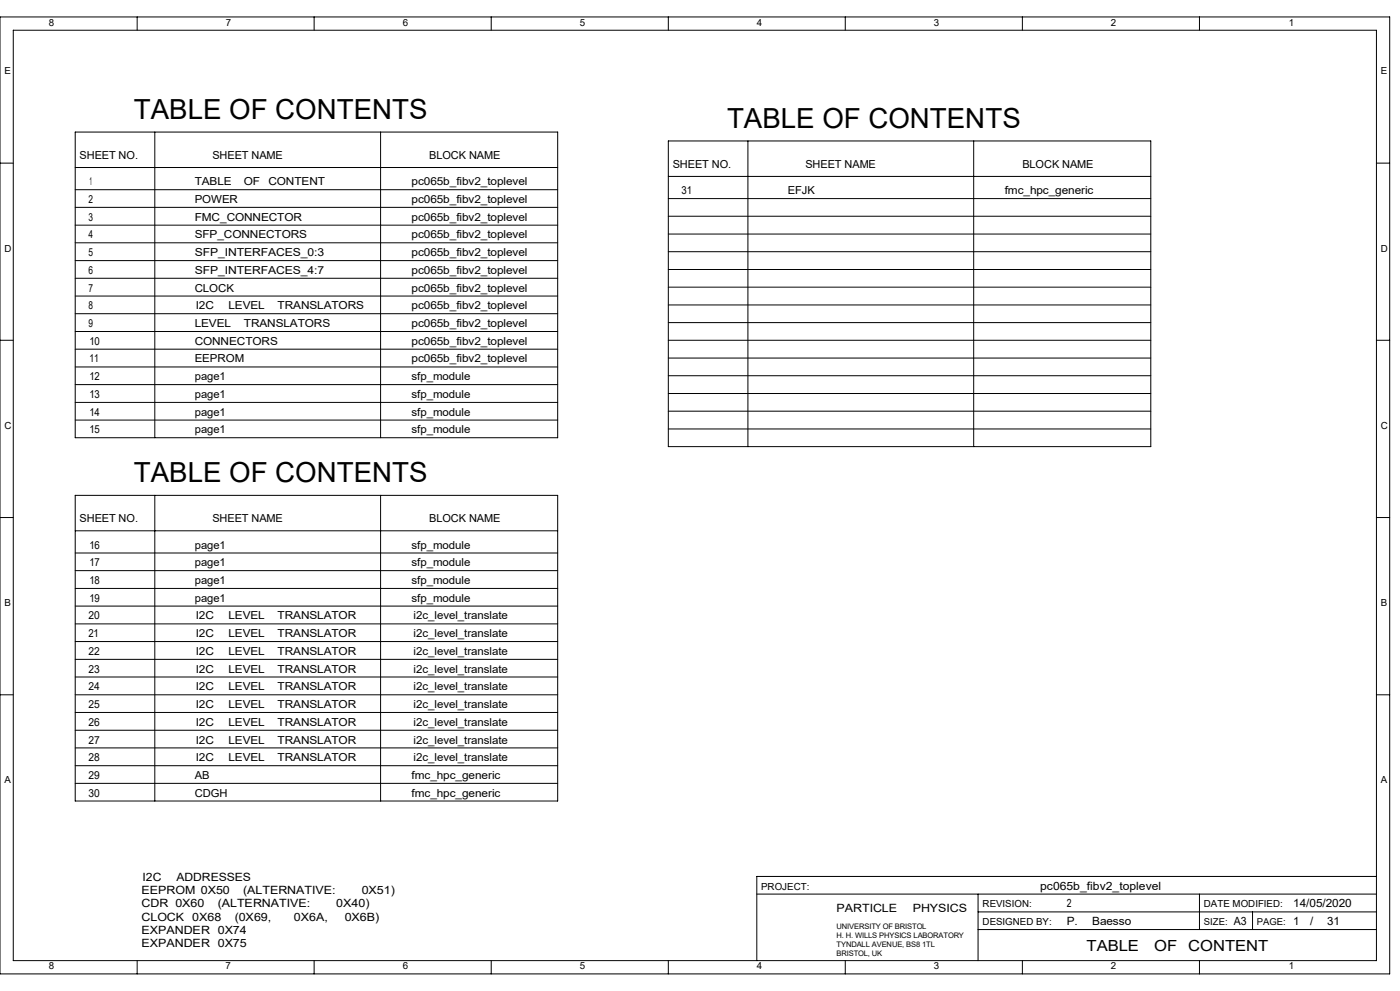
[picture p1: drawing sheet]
<svg xmlns="http://www.w3.org/2000/svg" width="420mm" height="297mm" viewBox="0 0 420 297" stroke-linecap="round" stroke-linejoin="round" font-family="sans-serif">
<defs><g id="words">
<g font-size="8.3">
<text x="40.2" y="35.6">TABLE OF CONTENTS</text>
<text x="218.1" y="38.2">TABLE OF CONTENTS</text>
<text x="40.2" y="144.4">TABLE OF CONTENTS</text>
</g>
<g font-size="4.6">
<text x="326" y="284.9">TABLE</text>
<text x="346.3" y="284.9">OF</text>
<text x="356.4" y="284.9">CONTENT</text>
</g>
<g font-size="3.4">
<text x="42.8" y="264">I2C</text>
<text x="52.9" y="264">ADDRESSES</text>
<text x="42.5" y="267.9">EEPROM 0X50</text>
<text x="72.9" y="267.9">(ALTERNATIVE:</text>
<text x="108.5" y="267.9">0X51)</text>
<text x="312" y="266.6">pc065b_fibv2_toplevel</text>
<text x="42.5" y="271.9">CDR 0X60</text>
<text x="42.5" y="275.9">CLOCK</text>
<text x="57.7" y="275.9">0X68</text>
<text x="65.3" y="271.9">(ALTERNATIVE:</text>
<text x="70.4" y="275.9">(0X69,</text>
<text x="88.2" y="275.9">0X6A,</text>
<text x="100.9" y="271.9">0X40)</text>
<text x="103.4" y="275.9">0X6B)</text>
<text x="251" y="273.3">PARTICLE</text>
<text x="273.8" y="273.3">PHYSICS</text>
<text x="320" y="271.9">2</text>
<text x="388" y="271.9">14/05/2020</text>
<text x="42.5" y="279.9">EXPANDER 0X74</text>
<text x="320" y="277.2">P.</text>
<text x="327.6" y="277.2">Baesso</text>
<text x="370.1" y="277.2">A3</text>
<text x="388" y="277.2">1</text>
<text x="393.1" y="277.2">/</text>
<text x="398.1" y="277.2">31</text>
<text x="42.5" y="283.9">EXPANDER 0X75</text>
</g>
<g font-size="3.3">
<text x="23.9" y="47.5">SHEET NO.</text>
<text x="63.7" y="47.5">SHEET NAME</text>
<text x="128.8" y="47.5">BLOCK NAME</text>
<text x="201.8" y="50.2">SHEET NO.</text>
<text x="241.6" y="50.2">SHEET NAME</text>
<text x="306.7" y="50.2">BLOCK NAME</text>
<text x="26.8" y="55.5">1</text>
<text x="58.4" y="55.5">TABLE</text>
<text x="73.1" y="55.5">OF</text>
<text x="80.5" y="55.5">CONTENT</text>
<text x="123.5" y="55.5">pc065b_fibv2_toplevel</text>
<text x="204.5" y="58.2">31</text>
<text x="236.3" y="58.2">EFJK</text>
<text x="301.4" y="58.2">fmc_hpc_generic</text>
<text x="26.5" y="60.8">2</text>
<text x="58.4" y="60.8">POWER</text>
<text x="123.5" y="60.8">pc065b_fibv2_toplevel</text>
<text x="26.5" y="71.5">4</text>
<text x="26.5" y="66.2">3</text>
<text x="58.4" y="71.5">SFP_CONNECTORS</text>
<text x="58.4" y="66.2">FMC_CONNECTOR</text>
<text x="123.5" y="71.5">pc065b_fibv2_toplevel</text>
<text x="123.5" y="66.2">pc065b_fibv2_toplevel</text>
<text x="26.5" y="76.8">5</text>
<text x="58.4" y="76.8">SFP_INTERFACES_0:3</text>
<text x="123.5" y="76.8">pc065b_fibv2_toplevel</text>
<text x="26.5" y="82.1">6</text>
<text x="58.4" y="82.1">SFP_INTERFACES_4:7</text>
<text x="123.5" y="82.1">pc065b_fibv2_toplevel</text>
<text x="26.5" y="87.4">7</text>
<text x="58.4" y="87.4">CLOCK</text>
<text x="123.5" y="87.4">pc065b_fibv2_toplevel</text>
<text x="26.5" y="92.7">8</text>
<text x="58.7" y="92.7">I2C</text>
<text x="68.5" y="92.7">LEVEL</text>
<text x="83.3" y="92.7">TRANSLATORS</text>
<text x="123.5" y="92.7">pc065b_fibv2_toplevel</text>
<text x="26.5" y="98">9</text>
<text x="58.4" y="98">LEVEL</text>
<text x="73.1" y="98">TRANSLATORS</text>
<text x="123.5" y="98">pc065b_fibv2_toplevel</text>
<text x="26.8" y="103.3">10</text>
<text x="58.4" y="103.3">CONNECTORS</text>
<text x="123.5" y="103.3">pc065b_fibv2_toplevel</text>
<text x="26.8" y="108.6">11</text>
<text x="26.8" y="114">12</text>
<text x="58.4" y="108.6">EEPROM</text>
<text x="58.4" y="114">page1</text>
<text x="123.5" y="108.6">pc065b_fibv2_toplevel</text>
<text x="123.5" y="114">sfp_module</text>
<text x="26.8" y="119.3">13</text>
<text x="58.4" y="119.3">page1</text>
<text x="123.5" y="119.3">sfp_module</text>
<text x="26.8" y="124.6">14</text>
<text x="58.4" y="124.6">page1</text>
<text x="123.5" y="124.6">sfp_module</text>
<text x="26.8" y="129.9">15</text>
<text x="58.4" y="129.9">page1</text>
<text x="123.5" y="129.9">sfp_module</text>
<text x="23.9" y="156.4">SHEET NO.</text>
<text x="63.7" y="156.4">SHEET NAME</text>
<text x="128.8" y="156.4">BLOCK NAME</text>
<text x="26.8" y="164.4">16</text>
<text x="58.4" y="164.4">page1</text>
<text x="123.5" y="164.4">sfp_module</text>
<text x="26.8" y="169.7">17</text>
<text x="58.4" y="169.7">page1</text>
<text x="123.5" y="169.7">sfp_module</text>
<text x="26.8" y="175.1">18</text>
<text x="58.4" y="175.1">page1</text>
<text x="123.5" y="175.1">sfp_module</text>
<text x="26.5" y="185.6">20</text>
<text x="26.8" y="180.3">19</text>
<text x="58.4" y="180.3">page1</text>
<text x="58.7" y="185.6">I2C</text>
<text x="68.5" y="185.6">LEVEL</text>
<text x="83.3" y="185.6">TRANSLATOR</text>
<text x="123.5" y="180.3">sfp_module</text>
<text x="124.1" y="185.6">i2c_level_translate</text>
<text x="26.5" y="191">21</text>
<text x="58.7" y="191">I2C</text>
<text x="68.5" y="191">LEVEL</text>
<text x="83.3" y="191">TRANSLATOR</text>
<text x="124.1" y="191">i2c_level_translate</text>
<text x="26.5" y="196.3">22</text>
<text x="58.7" y="196.3">I2C</text>
<text x="68.5" y="196.3">LEVEL</text>
<text x="83.3" y="196.3">TRANSLATOR</text>
<text x="124.1" y="196.3">i2c_level_translate</text>
<text x="26.5" y="201.6">23</text>
<text x="58.7" y="201.6">I2C</text>
<text x="68.5" y="201.6">LEVEL</text>
<text x="83.3" y="201.6">TRANSLATOR</text>
<text x="124.1" y="201.6">i2c_level_translate</text>
<text x="26.5" y="206.9">24</text>
<text x="58.7" y="206.9">I2C</text>
<text x="68.5" y="206.9">LEVEL</text>
<text x="83.3" y="206.9">TRANSLATOR</text>
<text x="124.1" y="206.9">i2c_level_translate</text>
<text x="26.5" y="212.2">25</text>
<text x="58.7" y="212.2">I2C</text>
<text x="68.5" y="212.2">LEVEL</text>
<text x="83.3" y="212.2">TRANSLATOR</text>
<text x="124.1" y="212.2">i2c_level_translate</text>
<text x="26.5" y="217.5">26</text>
<text x="58.7" y="217.5">I2C</text>
<text x="68.5" y="217.5">LEVEL</text>
<text x="83.3" y="217.5">TRANSLATOR</text>
<text x="124.1" y="217.5">i2c_level_translate</text>
<text x="26.5" y="222.8">27</text>
<text x="58.7" y="222.8">I2C</text>
<text x="68.5" y="222.8">LEVEL</text>
<text x="83.3" y="222.8">TRANSLATOR</text>
<text x="124.1" y="222.8">i2c_level_translate</text>
<text x="26.5" y="228.1">28</text>
<text x="26.5" y="233.5">29</text>
<text x="58.4" y="233.5">AB</text>
<text x="58.7" y="228.1">I2C</text>
<text x="68.5" y="228.1">LEVEL</text>
<text x="83.3" y="228.1">TRANSLATOR</text>
<text x="123.5" y="233.5">fmc_hpc_generic</text>
<text x="124.1" y="228.1">i2c_level_translate</text>
<text x="26.5" y="238.8">30</text>
<text x="58.4" y="238.8">CDGH</text>
<text x="123.5" y="238.8">fmc_hpc_generic</text>
</g>
<g font-size="2.9">
<text x="14.6" y="7.7">8</text>
<text x="67.7" y="7.7">7</text>
<text x="120.8" y="7.7">6</text>
<text x="173.9" y="7.7">5</text>
<text x="227" y="7.7">4</text>
<text x="280.2" y="7.7">3</text>
<text x="333.2" y="7.7">2</text>
<text x="386.6" y="7.7">1</text>
<text x="1.3" y="22.3">E</text>
<text x="414.3" y="22.3">E</text>
<text x="1.3" y="75.4">D</text>
<text x="414.3" y="75.4">D</text>
<text x="1.3" y="128.6">C</text>
<text x="414.3" y="128.6">C</text>
<text x="1.3" y="181.7">B</text>
<text x="414.3" y="181.7">B</text>
<text x="1.3" y="234.8">A</text>
<text x="414.3" y="234.8">A</text>
<text x="228.3" y="266.7">PROJECT:</text>
<text x="294.8" y="271.9">REVISION:</text>
<text x="361.1" y="271.9">DATE MODIFIED:</text>
<text x="294.8" y="277.3">DESIGNED BY:</text>
<text x="14.6" y="290.5">8</text>
<text x="67.7" y="290.5">7</text>
<text x="120.8" y="290.5">6</text>
<text x="173.9" y="290.5">5</text>
<text x="227" y="290.5">4</text>
<text x="280.2" y="290.5">3</text>
<text x="333.3" y="290.5">2</text>
<text x="386.6" y="290.5">1</text>
</g>
<g font-size="2.8">
<text x="361.1" y="277.3">SIZE:</text>
<text x="377.1" y="277.3">PAGE:</text>
</g>
<g font-size="2.3">
<text x="251" y="278.6">UNIVERSITY OF BRISTOL</text>
<text x="251" y="281.2">H. H. WILLS PHYSICS LABORATORY</text>
<text x="251" y="283.9">TYNDALL AVENUE, BS8 1TL</text>
<text x="251" y="286.5">BRISTOL, UK</text>
</g>
</g></defs>
<g fill="none" stroke="#000" stroke-width=".3">
<path d="M0 5.1h416.9v286.8h-416.9zM4 9.1h408.9v278.8h-408.9zM41.1 5.1v4M94.2 5.1v4M147.4 5.1v4M200.5 5.1v4M253.6 5.1v4M306.7 5.1v4M359.8 5.1v4M22.6 39.6h144.7v91.6h-144.7zM46.4 39.6v91.6M114.2 39.6v91.6"/>
<path d="M0 48.9h4M22.6 56.9h144.7M22.6 50.2h144.7M200.5 59.5h144.7M200.5 42.2h144.7v91.7h-144.7zM200.5 52.9h144.7M224.4 42.2v91.7M292.1 42.2v91.7M412.9 48.9h4M22.6 67.5h144.7M22.6 62.1h144.7M22.6 72.8h144.7"/>
<path d="M22.6 78.1h144.7M200.5 70.1h144.7M200.5 64.8h144.7M200.5 75.4h144.7M22.6 88.7h144.7M22.6 83.4h144.7M22.6 94h144.7M22.6 99.4h144.7M200.5 91.4h144.7M200.5 80.8h144.7M200.5 86.1h144.7M200.5 96.7h144.7"/>
<path d="M0 102h4M22.6 104.6h144.7M22.6 110h144.7M22.6 115.3h144.7M200.5 107.3h144.7M200.5 112.6h144.7M200.5 102h144.7M200.5 117.9h144.7M412.9 102h4M22.6 125.9h144.7M22.6 120.6h144.7M200.5 128.6h144.7"/>
<path d="M200.5 123.2h144.7M0 155.1h4M22.6 148.5h144.7v91.6h-144.7zM22.6 159.1h144.7M46.4 148.5v91.6M114.2 148.5v91.6M412.9 155.1h4M22.6 176.4h144.7M22.6 171h144.7M22.6 165.7h144.7M22.6 197.6h144.7M22.6 181.7h144.7"/>
<path d="M22.6 187h144.7M22.6 192.3h144.7M0 208.2h4M22.6 208.2h144.7M22.6 213.5h144.7M22.6 218.9h144.7M22.6 202.9h144.7M412.9 208.2h4M22.6 234.8h144.7M22.6 224.2h144.7M22.6 229.5h144.7M227 268h185.9"/>
<path d="M293.4 273.3h119.5M293.4 268v19.9M293.4 278.6h119.5M359.8 268v10.6M375.8 273.3v5.3M412.9 262.7h-185.9v25.2M41.1 287.9v4M94.2 287.9v4M147.4 287.9v4M200.5 287.9v4M253.6 287.9v4M306.7 287.9v4"/>
<path d="M359.8 287.9v4"/>
</g>
<use href="#words"/>
</svg>
